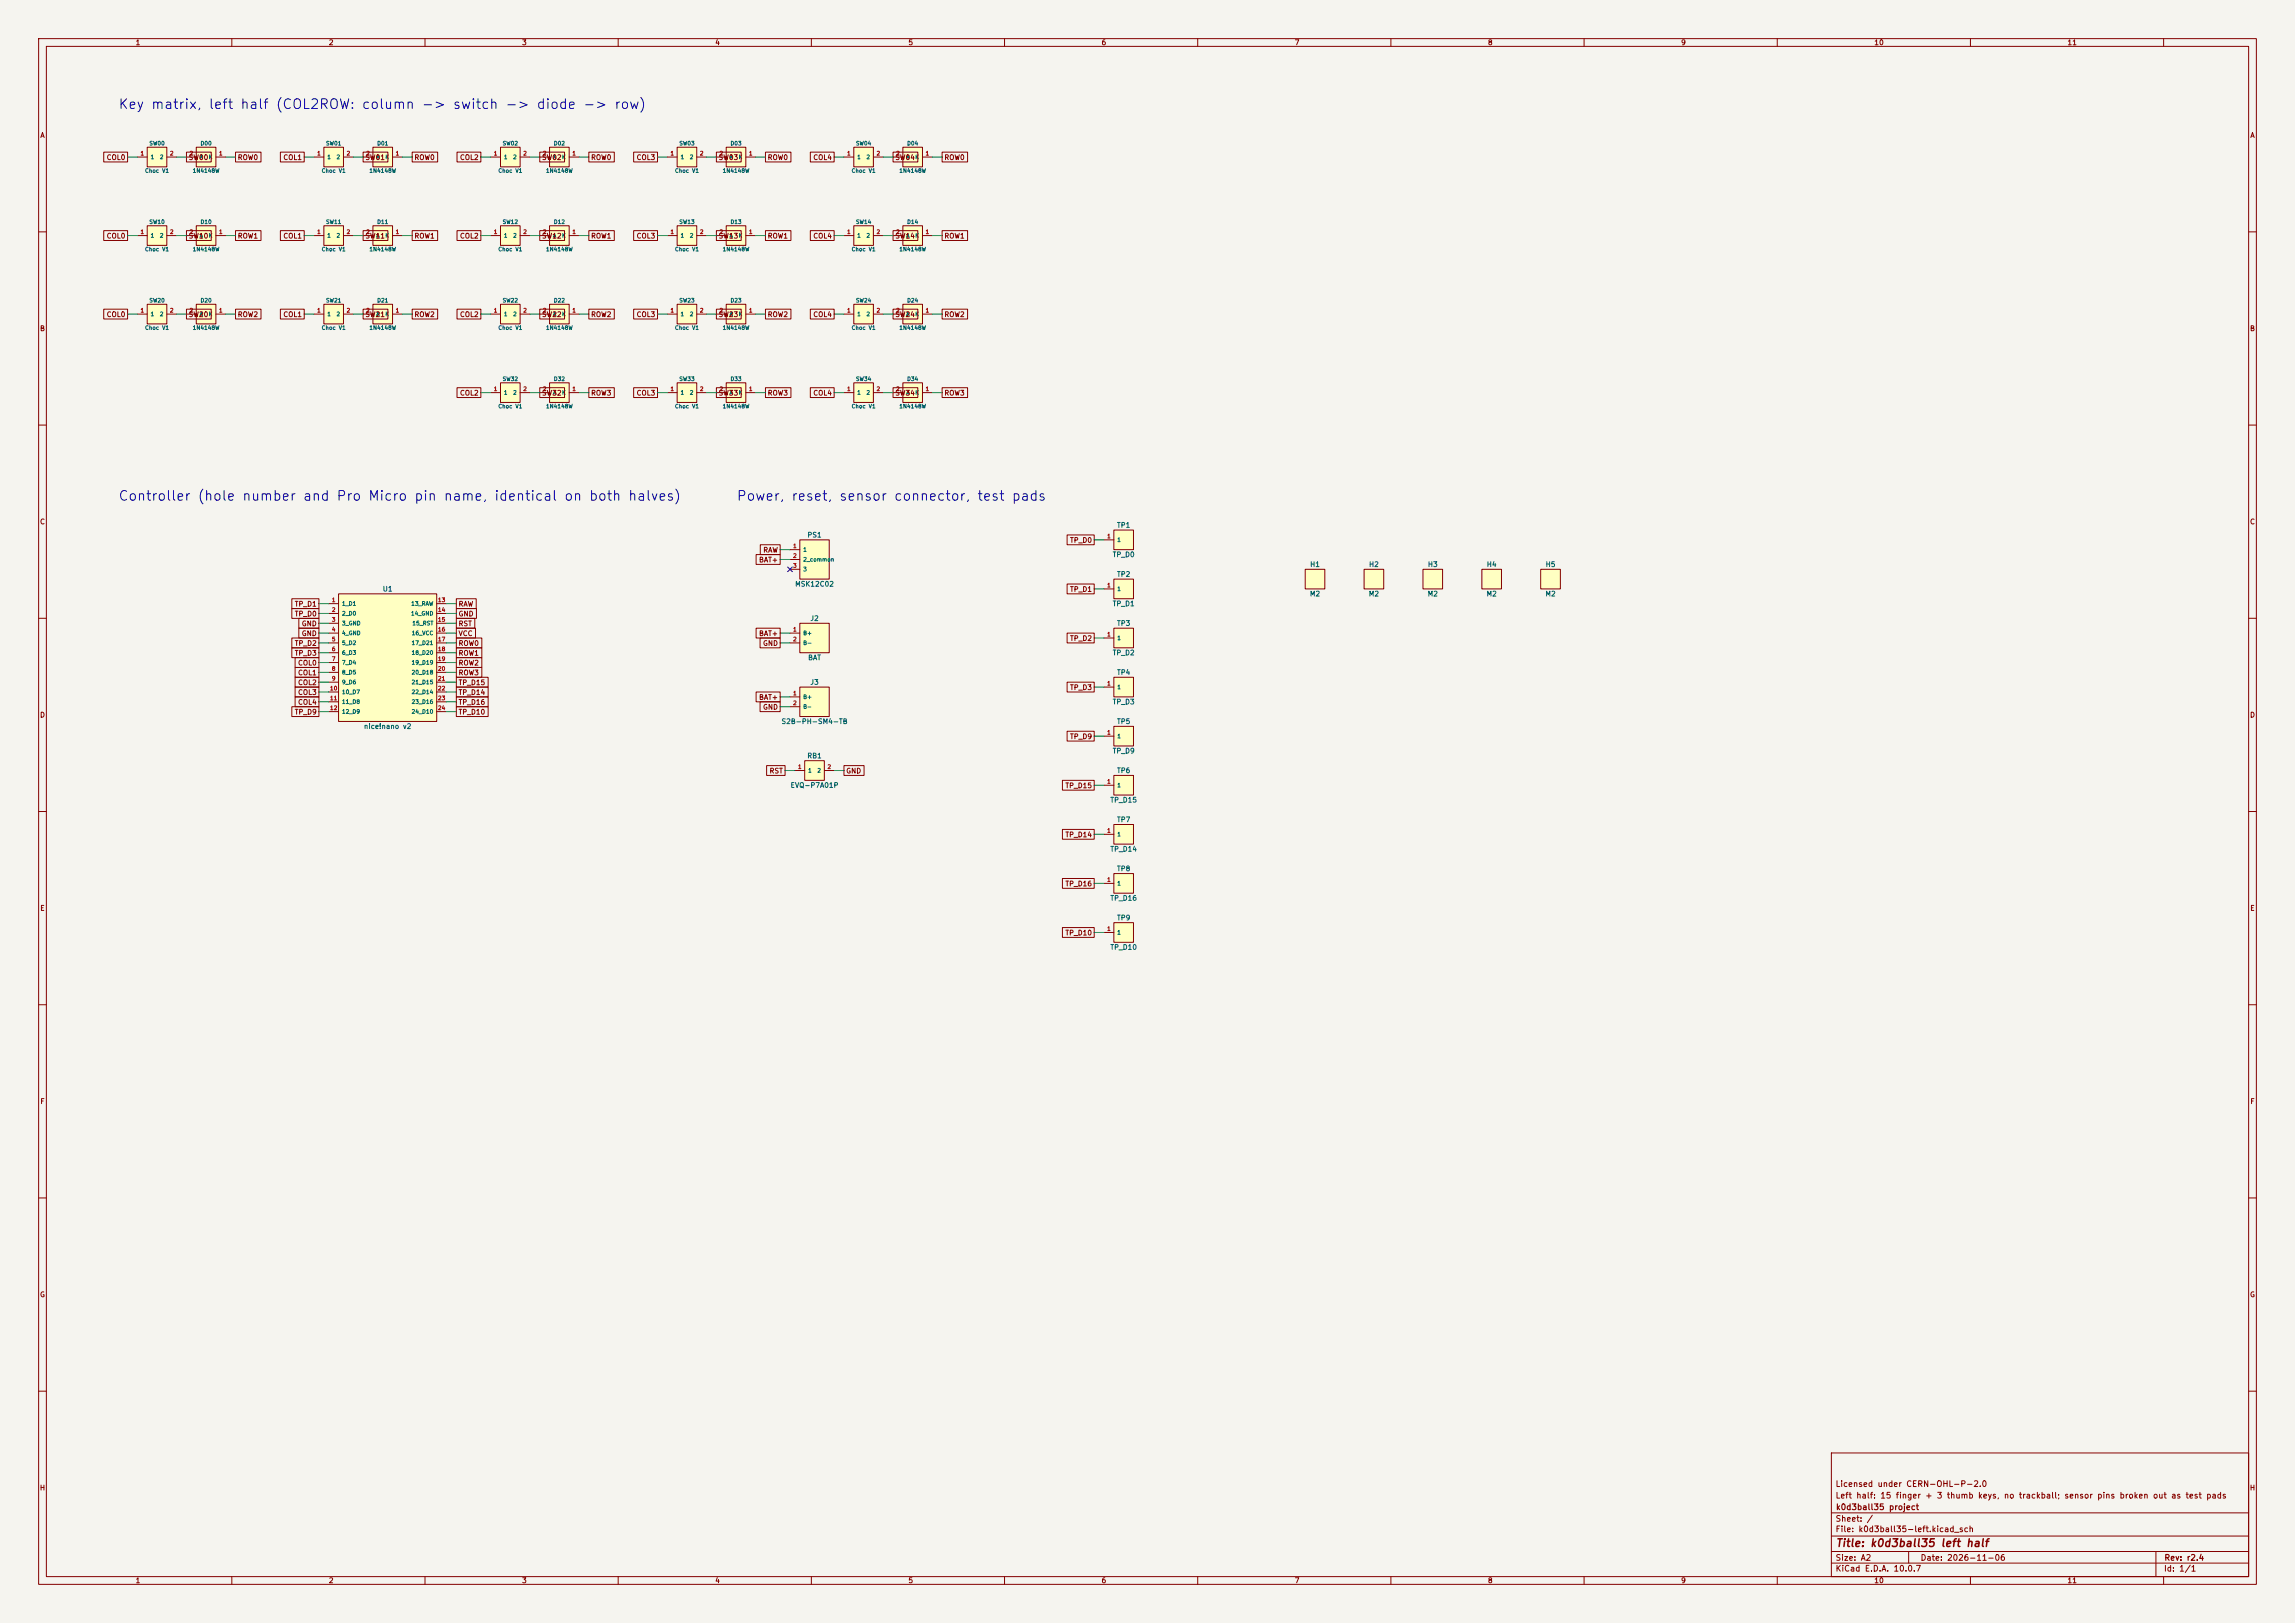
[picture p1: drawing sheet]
<svg xmlns="http://www.w3.org/2000/svg" width="594mm" height="420mm" viewBox="0 0 594 420" stroke-linecap="round" stroke-linejoin="round" font-family="sans-serif">
<defs><g id="words">
<g font-size="2.5" fill="#0000c2">
<text x="30.5" y="28.8">Key matrix, left half (COL2ROW: column -&gt; switch -&gt; diode -&gt; row)</text>
<text x="30.5" y="130.2">Controller (hole number and Pro Micro pin name, identical on both halves)</text>
<text x="190.5" y="130.2">Power, reset, sensor connector, test pads</text>
</g>
<text font-size="2" fill="#840000" x="475" y="400.8">Title: k0d3ball35 left half</text>
<g font-size="1.5" fill="#840000">
<text x="475" y="388.1">Left half: 15 finger + 3 thumb keys, no trackball; sensor pins broken out as test pads</text>
<text x="475" y="385.1">Licensed under CERN-OHL-P-2.0</text>
<text x="475" y="394.1">Sheet: /</text>
<text x="475.1" y="391.1">k0d3ball35 project</text>
<text x="475" y="396.8">File: k0d3ball35-left.kicad_sch</text>
<text x="475" y="407">KiCad E.D.A. 10.0.7</text>
<text x="475" y="404.2">Size: A2</text>
<text x="497" y="404.2">Date: 2026-11-06</text>
<text x="560" y="407">Id: 1/1</text>
<text x="560.1" y="404.2">Rev: r2.4</text>
</g>
<g font-size="1.3" fill="#840000">
<text x="35" y="12">1</text>
<text x="85" y="12">2</text>
<text x="135" y="12">3</text>
<text x="185" y="12">4</text>
<text x="235" y="12">5</text>
<text x="285" y="12">6</text>
<text x="335" y="12">7</text>
<text x="385" y="12">8</text>
<text x="435" y="12">9</text>
<text x="485" y="12">10</text>
<text x="535" y="12">11</text>
<text x="10.3" y="36">A</text>
<text x="582.3" y="36">A</text>
<text x="27.5" y="41.7">COL0</text>
<text x="48.7" y="41.7">SW00</text>
<text x="61.4" y="41.7">ROW0</text>
<text x="73.2" y="41.7">COL1</text>
<text x="94.4" y="41.7">SW01</text>
<text x="107.1" y="41.7">ROW0</text>
<text x="118.9" y="41.7">COL2</text>
<text x="140.1" y="41.7">SW02</text>
<text x="152.8" y="41.7">ROW0</text>
<text x="164.6" y="41.7">COL3</text>
<text x="185.9" y="41.7">SW03</text>
<text x="198.6" y="41.7">ROW0</text>
<text x="210.4" y="41.7">COL4</text>
<text x="231.6" y="41.7">SW04</text>
<text x="244.3" y="41.7">ROW0</text>
<text x="27.5" y="62">COL0</text>
<text x="48.7" y="62">SW10</text>
<text x="61.4" y="62">ROW1</text>
<text x="73.2" y="62">COL1</text>
<text x="94.4" y="62">SW11</text>
<text x="107.1" y="62">ROW1</text>
<text x="118.9" y="62">COL2</text>
<text x="140.1" y="62">SW12</text>
<text x="152.8" y="62">ROW1</text>
<text x="164.6" y="62">COL3</text>
<text x="185.9" y="62">SW13</text>
<text x="198.6" y="62">ROW1</text>
<text x="210.4" y="62">COL4</text>
<text x="231.6" y="62">SW14</text>
<text x="244.3" y="62">ROW1</text>
<text x="27.5" y="82.3">COL0</text>
<text x="48.7" y="82.3">SW20</text>
<text x="61.4" y="82.3">ROW2</text>
<text x="73.2" y="82.3">COL1</text>
<text x="94.4" y="82.3">SW21</text>
<text x="107.1" y="82.3">ROW2</text>
<text x="118.9" y="82.3">COL2</text>
<text x="140.1" y="82.3">SW22</text>
<text x="152.8" y="82.3">ROW2</text>
<text x="164.6" y="82.3">COL3</text>
<text x="185.9" y="82.3">SW23</text>
<text x="198.6" y="82.3">ROW2</text>
<text x="210.4" y="82.3">COL4</text>
<text x="231.6" y="82.3">SW24</text>
<text x="244.3" y="82.3">ROW2</text>
<text x="10.2" y="86">B</text>
<text x="582.2" y="86">B</text>
<text x="118.9" y="102.7">COL2</text>
<text x="140.1" y="102.7">SW32</text>
<text x="152.8" y="102.7">ROW3</text>
<text x="164.6" y="102.7">COL3</text>
<text x="185.9" y="102.7">SW33</text>
<text x="198.6" y="102.7">ROW3</text>
<text x="210.4" y="102.7">COL4</text>
<text x="231.6" y="102.7">SW34</text>
<text x="244.3" y="102.7">ROW3</text>
<text x="10.2" y="136">C</text>
<text x="582.2" y="136">C</text>
<text x="197.4" y="143.3">RAW</text>
<text x="276.8" y="140.8">TP_D0</text>
<text x="196.3" y="145.8">BAT+</text>
<text x="276.8" y="153.5">TP_D1</text>
<text x="76.2" y="157.3">TP_D1</text>
<text x="76.2" y="159.8">TP_D0</text>
<text x="118.6" y="157.3">RAW</text>
<text x="118.6" y="159.8">GND</text>
<text x="76.2" y="167.4">TP_D2</text>
<text x="78" y="162.3">GND</text>
<text x="78" y="164.9">GND</text>
<text x="118.6" y="162.3">RST</text>
<text x="118.6" y="164.9">VCC</text>
<text x="118.6" y="167.4">ROW0</text>
<text x="196.3" y="164.9">BAT+</text>
<text x="197.4" y="167.4">GND</text>
<text x="276.8" y="166.2">TP_D2</text>
<text x="76.2" y="170">TP_D3</text>
<text x="77" y="172.5">COL0</text>
<text x="118.6" y="170">ROW1</text>
<text x="118.6" y="172.5">ROW2</text>
<text x="77" y="175">COL1</text>
<text x="77" y="177.6">COL2</text>
<text x="118.6" y="175">ROW3</text>
<text x="118.6" y="177.6">TP_D15</text>
<text x="276.8" y="178.9">TP_D3</text>
<text x="10.2" y="186">D</text>
<text x="76.2" y="185.2">TP_D9</text>
<text x="77" y="180.1">COL3</text>
<text x="77" y="182.7">COL4</text>
<text x="118.6" y="180.1">TP_D14</text>
<text x="118.6" y="182.7">TP_D16</text>
<text x="118.6" y="185.2">TP_D10</text>
<text x="196.3" y="181.4">BAT+</text>
<text x="197.4" y="183.9">GND</text>
<text x="582.2" y="186">D</text>
<text x="276.8" y="191.6">TP_D9</text>
<text x="199" y="200.4">RST</text>
<text x="218.9" y="200.4">GND</text>
<text x="275.6" y="204.3">TP_D15</text>
<text x="275.6" y="217">TP_D14</text>
<text x="275.6" y="229.7">TP_D16</text>
<text x="10.3" y="236">E</text>
<text x="582.3" y="236">E</text>
<text x="275.6" y="242.4">TP_D10</text>
<text x="10.3" y="286">F</text>
<text x="582.3" y="286">F</text>
<text x="10.2" y="336">G</text>
<text x="582.2" y="336">G</text>
<text x="10.2" y="386">H</text>
<text x="582.2" y="386">H</text>
<text x="35" y="410">1</text>
<text x="85" y="410">2</text>
<text x="135" y="410">3</text>
<text x="185" y="410">4</text>
<text x="235" y="410">5</text>
<text x="285" y="410">6</text>
<text x="335" y="410">7</text>
<text x="385" y="410">8</text>
<text x="435" y="410">9</text>
<text x="485" y="410">10</text>
<text x="535" y="410">11</text>
</g>
<g font-size="1.3" fill="#006464">
<text x="289" y="136.9">TP1</text>
<text x="208.8" y="139.4">PS1</text>
<text x="287.9" y="144.5">TP_D0</text>
<text x="289" y="149.6">TP2</text>
<text x="339" y="147">H1</text>
<text x="354.2" y="147">H2</text>
<text x="369.4" y="147">H3</text>
<text x="384.7" y="147">H4</text>
<text x="399.9" y="147">H5</text>
<text x="98.9" y="153.4">U1</text>
<text x="205.7" y="152.1">MSK12C02</text>
<text x="338.9" y="154.6">M2</text>
<text x="354.1" y="154.6">M2</text>
<text x="369.4" y="154.6">M2</text>
<text x="384.6" y="154.6">M2</text>
<text x="399.9" y="154.6">M2</text>
<text x="209.6" y="161">J2</text>
<text x="287.9" y="157.2">TP_D1</text>
<text x="289" y="162.3">TP3</text>
<text x="209" y="171.1">BAT</text>
<text x="287.9" y="169.9">TP_D2</text>
<text x="209.6" y="177.5">J3</text>
<text x="289" y="175">TP4</text>
<text x="287.9" y="182.6">TP_D3</text>
<text x="94.1" y="188.9">nice!nano v2</text>
<text x="202.1" y="187.7">S2B-PH-SM4-TB</text>
<text x="289" y="187.7">TP5</text>
<text x="208.8" y="196.5">RB1</text>
<text x="287.9" y="195.3">TP_D9</text>
<text x="289" y="200.4">TP6</text>
<text x="204.5" y="204.2">EVQ-P7A01P</text>
<text x="287.3" y="208">TP_D15</text>
<text x="289" y="213.1">TP7</text>
<text x="287.3" y="220.7">TP_D14</text>
<text x="289" y="225.8">TP8</text>
<text x="287.3" y="233.4">TP_D16</text>
<text x="289" y="238.5">TP9</text>
<text x="287.3" y="246.1">TP_D10</text>
</g>
<g font-size="1" fill="#a90000">
<text x="36.2" y="40.5">1</text>
<text x="43.9" y="40.5">2</text>
<text x="48.9" y="40.5">2</text>
<text x="56.6" y="40.5">1</text>
<text x="82" y="40.5">1</text>
<text x="89.6" y="40.5">2</text>
<text x="94.7" y="40.5">2</text>
<text x="102.3" y="40.5">1</text>
<text x="127.7" y="40.5">1</text>
<text x="135.3" y="40.5">2</text>
<text x="140.4" y="40.5">2</text>
<text x="148" y="40.5">1</text>
<text x="173.4" y="40.5">1</text>
<text x="181" y="40.5">2</text>
<text x="186.1" y="40.5">2</text>
<text x="193.7" y="40.5">1</text>
<text x="219.1" y="40.5">1</text>
<text x="226.7" y="40.5">2</text>
<text x="231.8" y="40.5">2</text>
<text x="239.4" y="40.5">1</text>
<text x="36.2" y="60.8">1</text>
<text x="43.9" y="60.8">2</text>
<text x="48.9" y="60.8">2</text>
<text x="56.6" y="60.8">1</text>
<text x="82" y="60.8">1</text>
<text x="89.6" y="60.8">2</text>
<text x="94.7" y="60.8">2</text>
<text x="102.3" y="60.8">1</text>
<text x="127.7" y="60.8">1</text>
<text x="135.3" y="60.8">2</text>
<text x="140.4" y="60.8">2</text>
<text x="148" y="60.8">1</text>
<text x="173.4" y="60.8">1</text>
<text x="181" y="60.8">2</text>
<text x="186.1" y="60.8">2</text>
<text x="193.7" y="60.8">1</text>
<text x="219.1" y="60.8">1</text>
<text x="226.7" y="60.8">2</text>
<text x="231.8" y="60.8">2</text>
<text x="239.4" y="60.8">1</text>
<text x="36.2" y="81.1">1</text>
<text x="43.9" y="81.1">2</text>
<text x="48.9" y="81.1">2</text>
<text x="56.6" y="81.1">1</text>
<text x="82" y="81.1">1</text>
<text x="89.6" y="81.1">2</text>
<text x="94.7" y="81.1">2</text>
<text x="102.3" y="81.1">1</text>
<text x="127.7" y="81.1">1</text>
<text x="135.3" y="81.1">2</text>
<text x="140.4" y="81.1">2</text>
<text x="148" y="81.1">1</text>
<text x="173.4" y="81.1">1</text>
<text x="181" y="81.1">2</text>
<text x="186.1" y="81.1">2</text>
<text x="193.7" y="81.1">1</text>
<text x="219.1" y="81.1">1</text>
<text x="226.7" y="81.1">2</text>
<text x="231.8" y="81.1">2</text>
<text x="239.4" y="81.1">1</text>
<text x="127.7" y="101.4">1</text>
<text x="135.3" y="101.4">2</text>
<text x="140.4" y="101.4">2</text>
<text x="148" y="101.4">1</text>
<text x="173.4" y="101.4">1</text>
<text x="181" y="101.4">2</text>
<text x="186.1" y="101.4">2</text>
<text x="193.7" y="101.4">1</text>
<text x="219.1" y="101.4">1</text>
<text x="226.7" y="101.4">2</text>
<text x="231.8" y="101.4">2</text>
<text x="239.4" y="101.4">1</text>
<text x="205.2" y="142.1">1</text>
<text x="286.4" y="139.5">1</text>
<text x="205.2" y="144.6">2</text>
<text x="205.2" y="147.1">3</text>
<text x="286.4" y="152.2">1</text>
<text x="85.8" y="156">1</text>
<text x="85.8" y="158.6">2</text>
<text x="85.8" y="161.1">3</text>
<text x="113.2" y="156">13</text>
<text x="113.2" y="158.6">14</text>
<text x="113.2" y="161.1">15</text>
<text x="85.8" y="163.6">4</text>
<text x="85.8" y="166.2">5</text>
<text x="113.2" y="163.6">16</text>
<text x="113.2" y="166.2">17</text>
<text x="205.2" y="163.6">1</text>
<text x="205.2" y="166.2">2</text>
<text x="286.4" y="164.9">1</text>
<text x="85.8" y="168.7">6</text>
<text x="85.8" y="171.3">7</text>
<text x="85.8" y="173.8">8</text>
<text x="113.2" y="168.7">18</text>
<text x="113.2" y="171.3">19</text>
<text x="113.2" y="173.8">20</text>
<text x="85.3" y="178.9">10</text>
<text x="85.8" y="176.3">9</text>
<text x="113.2" y="176.3">21</text>
<text x="113.2" y="178.9">22</text>
<text x="286.4" y="177.6">1</text>
<text x="85.3" y="181.4">11</text>
<text x="85.3" y="184">12</text>
<text x="113.2" y="181.4">23</text>
<text x="113.2" y="184">24</text>
<text x="205.2" y="180.2">1</text>
<text x="205.2" y="182.7">2</text>
<text x="286.4" y="190.3">1</text>
<text x="206.4" y="199.2">1</text>
<text x="214" y="199.2">2</text>
<text x="286.4" y="203">1</text>
<text x="286.4" y="215.7">1</text>
<text x="286.4" y="228.4">1</text>
<text x="286.4" y="241.1">1</text>
</g>
<g font-size="1" fill="#006464">
<text x="38.5" y="37.9">SW00</text>
<text x="38.9" y="41.4">1</text>
<text x="41.2" y="41.4">2</text>
<text x="51.6" y="41.4">A</text>
<text x="51.8" y="37.9">D00</text>
<text x="53.9" y="41.4">K</text>
<text x="84.3" y="37.9">SW01</text>
<text x="84.6" y="41.4">1</text>
<text x="87" y="41.4">2</text>
<text x="97.3" y="41.4">A</text>
<text x="97.5" y="37.9">D01</text>
<text x="99.6" y="41.4">K</text>
<text x="130" y="37.9">SW02</text>
<text x="130.3" y="41.4">1</text>
<text x="132.7" y="41.4">2</text>
<text x="143" y="41.4">A</text>
<text x="143.2" y="37.9">D02</text>
<text x="145.3" y="41.4">K</text>
<text x="175.7" y="37.9">SW03</text>
<text x="176" y="41.4">1</text>
<text x="178.4" y="41.4">2</text>
<text x="188.7" y="41.4">A</text>
<text x="188.9" y="37.9">D03</text>
<text x="191.1" y="41.4">K</text>
<text x="221.4" y="37.9">SW04</text>
<text x="221.7" y="41.4">1</text>
<text x="224.1" y="41.4">2</text>
<text x="234.4" y="41.4">A</text>
<text x="234.7" y="37.9">D04</text>
<text x="236.8" y="41.4">K</text>
<text x="37.4" y="44.9">Choc V1</text>
<text x="49.8" y="44.9">1N4148W</text>
<text x="83.1" y="44.9">Choc V1</text>
<text x="95.5" y="44.9">1N4148W</text>
<text x="128.9" y="44.9">Choc V1</text>
<text x="141.2" y="44.9">1N4148W</text>
<text x="174.6" y="44.9">Choc V1</text>
<text x="186.9" y="44.9">1N4148W</text>
<text x="220.3" y="44.9">Choc V1</text>
<text x="232.6" y="44.9">1N4148W</text>
<text x="38.5" y="58.2">SW10</text>
<text x="51.8" y="58.2">D10</text>
<text x="84.3" y="58.2">SW11</text>
<text x="97.5" y="58.2">D11</text>
<text x="130" y="58.2">SW12</text>
<text x="143.2" y="58.2">D12</text>
<text x="175.7" y="58.2">SW13</text>
<text x="188.9" y="58.2">D13</text>
<text x="221.4" y="58.2">SW14</text>
<text x="234.7" y="58.2">D14</text>
<text x="37.4" y="65.3">Choc V1</text>
<text x="38.9" y="61.7">1</text>
<text x="41.2" y="61.7">2</text>
<text x="49.8" y="65.3">1N4148W</text>
<text x="51.6" y="61.7">A</text>
<text x="53.9" y="61.7">K</text>
<text x="83.1" y="65.3">Choc V1</text>
<text x="84.6" y="61.7">1</text>
<text x="87" y="61.7">2</text>
<text x="95.5" y="65.3">1N4148W</text>
<text x="97.3" y="61.7">A</text>
<text x="99.6" y="61.7">K</text>
<text x="128.9" y="65.3">Choc V1</text>
<text x="130.3" y="61.7">1</text>
<text x="132.7" y="61.7">2</text>
<text x="141.2" y="65.3">1N4148W</text>
<text x="143" y="61.7">A</text>
<text x="145.3" y="61.7">K</text>
<text x="174.6" y="65.3">Choc V1</text>
<text x="176" y="61.7">1</text>
<text x="178.4" y="61.7">2</text>
<text x="186.9" y="65.3">1N4148W</text>
<text x="188.7" y="61.7">A</text>
<text x="191.1" y="61.7">K</text>
<text x="220.3" y="65.3">Choc V1</text>
<text x="221.7" y="61.7">1</text>
<text x="224.1" y="61.7">2</text>
<text x="232.6" y="65.3">1N4148W</text>
<text x="234.4" y="61.7">A</text>
<text x="236.8" y="61.7">K</text>
<text x="38.5" y="78.5">SW20</text>
<text x="38.9" y="82">1</text>
<text x="41.2" y="82">2</text>
<text x="51.6" y="82">A</text>
<text x="51.8" y="78.5">D20</text>
<text x="53.9" y="82">K</text>
<text x="84.3" y="78.5">SW21</text>
<text x="84.6" y="82">1</text>
<text x="87" y="82">2</text>
<text x="97.3" y="82">A</text>
<text x="97.5" y="78.5">D21</text>
<text x="99.6" y="82">K</text>
<text x="130" y="78.5">SW22</text>
<text x="130.3" y="82">1</text>
<text x="132.7" y="82">2</text>
<text x="143" y="82">A</text>
<text x="143.2" y="78.5">D22</text>
<text x="145.3" y="82">K</text>
<text x="175.7" y="78.5">SW23</text>
<text x="176" y="82">1</text>
<text x="178.4" y="82">2</text>
<text x="188.7" y="82">A</text>
<text x="188.9" y="78.5">D23</text>
<text x="191.1" y="82">K</text>
<text x="221.4" y="78.5">SW24</text>
<text x="221.7" y="82">1</text>
<text x="224.1" y="82">2</text>
<text x="234.4" y="82">A</text>
<text x="234.7" y="78.5">D24</text>
<text x="236.8" y="82">K</text>
<text x="37.4" y="85.6">Choc V1</text>
<text x="49.8" y="85.6">1N4148W</text>
<text x="83.1" y="85.6">Choc V1</text>
<text x="95.5" y="85.6">1N4148W</text>
<text x="128.9" y="85.6">Choc V1</text>
<text x="141.2" y="85.6">1N4148W</text>
<text x="174.6" y="85.6">Choc V1</text>
<text x="186.9" y="85.6">1N4148W</text>
<text x="220.3" y="85.6">Choc V1</text>
<text x="232.6" y="85.6">1N4148W</text>
<text x="130" y="98.8">SW32</text>
<text x="143.2" y="98.8">D32</text>
<text x="175.7" y="98.8">SW33</text>
<text x="188.9" y="98.8">D33</text>
<text x="221.4" y="98.8">SW34</text>
<text x="234.7" y="98.8">D34</text>
<text x="128.9" y="105.9">Choc V1</text>
<text x="130.3" y="102.4">1</text>
<text x="132.7" y="102.4">2</text>
<text x="141.2" y="105.9">1N4148W</text>
<text x="143" y="102.4">A</text>
<text x="145.3" y="102.4">K</text>
<text x="174.6" y="105.9">Choc V1</text>
<text x="176" y="102.4">1</text>
<text x="178.4" y="102.4">2</text>
<text x="186.9" y="105.9">1N4148W</text>
<text x="188.7" y="102.4">A</text>
<text x="191.1" y="102.4">K</text>
<text x="220.3" y="105.9">Choc V1</text>
<text x="221.7" y="102.4">1</text>
<text x="224.1" y="102.4">2</text>
<text x="232.6" y="105.9">1N4148W</text>
<text x="234.4" y="102.4">A</text>
<text x="236.8" y="102.4">K</text>
<text x="207.8" y="143">1</text>
<text x="289.1" y="140.5">1</text>
<text x="207.8" y="145.5">2_common</text>
<text x="207.8" y="148.1">3</text>
<text x="289.1" y="153.2">1</text>
<text x="88.4" y="157">1_D1</text>
<text x="88.4" y="159.5">2_D0</text>
<text x="106.3" y="159.5">14_GND</text>
<text x="106.3" y="157">13_RAW</text>
<text x="88.4" y="162.1">3_GND</text>
<text x="88.4" y="164.6">4_GND</text>
<text x="88.4" y="167.1">5_D2</text>
<text x="106.4" y="167.1">17_D21</text>
<text x="106.5" y="164.6">16_VCC</text>
<text x="106.6" y="162.1">15_RST</text>
<text x="207.8" y="164.6">B+</text>
<text x="207.8" y="167.1">B-</text>
<text x="289.1" y="165.9">1</text>
<text x="88.4" y="169.7">6_D3</text>
<text x="88.4" y="172.2">7_D4</text>
<text x="106.4" y="169.7">18_D20</text>
<text x="106.4" y="172.2">19_D19</text>
<text x="88.4" y="174.8">8_D5</text>
<text x="88.4" y="177.3">9_D6</text>
<text x="88.4" y="179.8">10_D7</text>
<text x="106.4" y="174.8">20_D18</text>
<text x="106.4" y="177.3">21_D15</text>
<text x="106.4" y="179.8">22_D14</text>
<text x="289.1" y="178.6">1</text>
<text x="88.4" y="182.4">11_D8</text>
<text x="88.4" y="184.9">12_D9</text>
<text x="106.4" y="182.4">23_D16</text>
<text x="106.4" y="184.9">24_D10</text>
<text x="207.8" y="181.1">B+</text>
<text x="207.8" y="183.6">B-</text>
<text x="289.1" y="191.3">1</text>
<text x="209" y="200.2">1</text>
<text x="211.4" y="200.2">2</text>
<text x="289.1" y="204">1</text>
<text x="289.1" y="216.7">1</text>
<text x="289.1" y="229.4">1</text>
<text x="289.1" y="242.1">1</text>
</g>
</g></defs>
<path d="M0 0h594v420h-594z" fill="#f5f4ef" stroke="#f5f4ef" stroke-width=".26"/>
<g fill="none" stroke="#840000" stroke-width=".26">
<path d="M10 10h574v400h-574zM12 12h570v396h-570zM60 10v2M110 10v2M160 10v2M210 10v2M260 10v2M310 10v2M360 10v2M410 10v2M460 10v2M510 10v2"/>
<path d="M560 10v2M10 60h2M582 60h2M10 110h2M582 110h2M10 160h2M582 160h2M10 210h2M582 210h2M10 260h2M582 260h2M10 310h2"/>
<path d="M582 310h2M10 360h2M474 376h108v32h-108zM582 360h2M474 397.5h108M474 391.5h108M60 408v2M110 408v2M160 408v2M210 408v2M260 408v2M310 408v2"/>
<path d="M360 408v2M410 408v2M460 408v2M474 404.5h108M474 401.5h108M494 401.5v3M510 408v2M558 401.5v6.5M560 408v2"/>
</g>
<path d="M142.2 99.1h5.1v5h-5.1z" fill="#ffffc2"/>
<path d="M142.2 99.1h5.1v5h-5.1zM139.7 101.6h2.5M147.3 101.6h2.6" fill="none" stroke="#840000" stroke-width=".26"/>
<path d="M83.8 58.4h5.1v5.1h-5.1z" fill="#ffffc2"/>
<path d="M83.8 58.4h5.1v5.1h-5.1zM81.3 61h2.5M88.9 61h2.5" fill="none" stroke="#840000" stroke-width=".26"/>
<path d="M398.8 147.3h5.1v5.1h-5.1z" fill="#ffffc2"/>
<path d="M398.8 147.3h5.1v5.1h-5.1z" fill="none" stroke="#840000" stroke-width=".26"/>
<path d="M383.5 147.3h5.1v5.1h-5.1z" fill="#ffffc2"/>
<path d="M383.5 147.3h5.1v5.1h-5.1z" fill="none" stroke="#840000" stroke-width=".26"/>
<path d="M368.3 147.3h5.1v5.1h-5.1z" fill="#ffffc2"/>
<path d="M368.3 147.3h5.1v5.1h-5.1z" fill="none" stroke="#840000" stroke-width=".26"/>
<path d="M83.8 38.1h5.1v5.1h-5.1z" fill="#ffffc2"/>
<path d="M83.8 38.1h5.1v5.1h-5.1zM81.3 40.6h2.5M88.9 40.6h2.5" fill="none" stroke="#840000" stroke-width=".26"/>
<path d="M353.1 147.3h5v5.1h-5z" fill="#ffffc2"/>
<path d="M353.1 147.3h5v5.1h-5z" fill="none" stroke="#840000" stroke-width=".26"/>
<path d="M337.8 147.3h5.1v5.1h-5.1z" fill="#ffffc2"/>
<path d="M337.8 147.3h5.1v5.1h-5.1z" fill="none" stroke="#840000" stroke-width=".26"/>
<path d="M288.3 238.8h5.1v5h-5.1z" fill="#ffffc2"/>
<path d="M288.3 238.8h5.1v5h-5.1zM285.7 241.3h2.6" fill="none" stroke="#840000" stroke-width=".26"/>
<path d="M288.3 226.1h5.1v5h-5.1z" fill="#ffffc2"/>
<path d="M285.7 228.6h2.6M288.3 226.1h5.1v5h-5.1z" fill="none" stroke="#840000" stroke-width=".26"/>
<path d="M288.3 213.4h5.1v5h-5.1z" fill="#ffffc2"/>
<path d="M285.7 215.9h2.6M288.3 213.4h5.1v5h-5.1z" fill="none" stroke="#840000" stroke-width=".26"/>
<path d="M288.3 200.7h5.1v5h-5.1z" fill="#ffffc2"/>
<path d="M285.7 203.2h2.6M288.3 200.7h5.1v5h-5.1z" fill="none" stroke="#840000" stroke-width=".26"/>
<path d="M38.1 38.1h5.1v5.1h-5.1z" fill="#ffffc2"/>
<path d="M38.1 38.1h5.1v5.1h-5.1zM35.6 40.6h2.5M43.2 40.6h2.5" fill="none" stroke="#840000" stroke-width=".26"/>
<path d="M38.1 58.4h5.1v5.1h-5.1z" fill="#ffffc2"/>
<path d="M38.1 58.4h5.1v5.1h-5.1zM35.6 61h2.5M43.2 61h2.5" fill="none" stroke="#840000" stroke-width=".26"/>
<path d="M288.3 188h5.1v5h-5.1z" fill="#ffffc2"/>
<path d="M285.7 190.5h2.6M288.3 188h5.1v5h-5.1z" fill="none" stroke="#840000" stroke-width=".26"/>
<path d="M288.3 162.6h5.1v5h-5.1z" fill="#ffffc2"/>
<path d="M285.7 165.1h2.6M288.3 162.6h5.1v5h-5.1z" fill="none" stroke="#840000" stroke-width=".26"/>
<path d="M288.3 175.3h5.1v5h-5.1z" fill="#ffffc2"/>
<path d="M285.7 177.8h2.6M288.3 175.3h5.1v5h-5.1z" fill="none" stroke="#840000" stroke-width=".26"/>
<path d="M288.3 149.9h5.1v5h-5.1z" fill="#ffffc2"/>
<path d="M285.7 152.4h2.6M288.3 149.9h5.1v5h-5.1z" fill="none" stroke="#840000" stroke-width=".26"/>
<path d="M50.8 38.1h5.1v5.1h-5.1z" fill="#ffffc2"/>
<path d="M50.8 38.1h5.1v5.1h-5.1zM48.3 40.6h2.5M55.9 40.6h2.5" fill="none" stroke="#840000" stroke-width=".26"/>
<path d="M288.3 137.2h5.1v5h-5.1z" fill="#ffffc2"/>
<path d="M285.7 139.7h2.6M288.3 137.2h5.1v5h-5.1z" fill="none" stroke="#840000" stroke-width=".26"/>
<path d="M207 161.3h7.6v7.6h-7.6z" fill="#ffffc2"/>
<path d="M204.5 163.8h2.5M204.5 166.4h2.5M207 161.3h7.6v7.6h-7.6z" fill="none" stroke="#840000" stroke-width=".26"/>
<path d="M50.8 58.4h5.1v5.1h-5.1z" fill="#ffffc2"/>
<path d="M50.8 58.4h5.1v5.1h-5.1zM48.3 61h2.5M55.9 61h2.5" fill="none" stroke="#840000" stroke-width=".26"/>
<path d="M207 139.7h7.6v10.2h-7.6z" fill="#ffffc2"/>
<path d="M207 139.7h7.6v10.2h-7.6zM204.5 142.2h2.5M204.5 144.8h2.5M204.5 147.3h2.5" fill="none" stroke="#840000" stroke-width=".26"/>
<path d="M208.3 196.9h5.1v5h-5.1z" fill="#ffffc2"/>
<path d="M205.7 199.4h2.6M208.3 196.9h5.1v5h-5.1zM213.4 199.4h2.5" fill="none" stroke="#840000" stroke-width=".26"/>
<path d="M207 177.8h7.6v7.6h-7.6z" fill="#ffffc2"/>
<path d="M207 177.8h7.6v7.6h-7.6zM204.5 180.3h2.5M204.5 182.9h2.5" fill="none" stroke="#840000" stroke-width=".26"/>
<path d="M233.7 99.1h5.1v5h-5.1z" fill="#ffffc2"/>
<path d="M233.7 99.1h5.1v5h-5.1zM231.1 101.6h2.6M238.8 101.6h2.5" fill="none" stroke="#840000" stroke-width=".26"/>
<path d="M83.8 78.7h5.1v5.1h-5.1z" fill="#ffffc2"/>
<path d="M83.8 78.7h5.1v5.1h-5.1zM81.3 81.3h2.5M88.9 81.3h2.5" fill="none" stroke="#840000" stroke-width=".26"/>
<path d="M221 99.1h5.1v5h-5.1z" fill="#ffffc2"/>
<path d="M221 99.1h5.1v5h-5.1zM218.4 101.6h2.6M226.1 101.6h2.5" fill="none" stroke="#840000" stroke-width=".26"/>
<path d="M38.1 78.7h5.1v5.1h-5.1z" fill="#ffffc2"/>
<path d="M38.1 78.7h5.1v5.1h-5.1zM35.6 81.3h2.5M43.2 81.3h2.5" fill="none" stroke="#840000" stroke-width=".26"/>
<path d="M233.7 78.7h5.1v5.1h-5.1z" fill="#ffffc2"/>
<path d="M233.7 78.7h5.1v5.1h-5.1zM231.1 81.3h2.6M238.8 81.3h2.5" fill="none" stroke="#840000" stroke-width=".26"/>
<path d="M233.7 58.4h5.1v5.1h-5.1z" fill="#ffffc2"/>
<path d="M233.7 58.4h5.1v5.1h-5.1zM231.1 61h2.6M238.8 61h2.5" fill="none" stroke="#840000" stroke-width=".26"/>
<path d="M221 58.4h5.1v5.1h-5.1z" fill="#ffffc2"/>
<path d="M221 58.4h5.1v5.1h-5.1zM218.4 61h2.6M226.1 61h2.5" fill="none" stroke="#840000" stroke-width=".26"/>
<path d="M221 38.1h5.1v5.1h-5.1z" fill="#ffffc2"/>
<path d="M221 38.1h5.1v5.1h-5.1zM218.4 40.6h2.6M226.1 40.6h2.5" fill="none" stroke="#840000" stroke-width=".26"/>
<path d="M188 58.4h5v5.1h-5z" fill="#ffffc2"/>
<path d="M188 58.4h5v5.1h-5zM185.4 61h2.6M193 61h2.6" fill="none" stroke="#840000" stroke-width=".26"/>
<path d="M50.8 78.7h5.1v5.1h-5.1z" fill="#ffffc2"/>
<path d="M50.8 78.7h5.1v5.1h-5.1zM48.3 81.3h2.5M55.9 81.3h2.5" fill="none" stroke="#840000" stroke-width=".26"/>
<path d="M188 38.1h5v5.1h-5z" fill="#ffffc2"/>
<path d="M188 38.1h5v5.1h-5zM185.4 40.6h2.6M193 40.6h2.6" fill="none" stroke="#840000" stroke-width=".26"/>
<path d="M233.7 38.1h5.1v5.1h-5.1z" fill="#ffffc2"/>
<path d="M233.7 38.1h5.1v5.1h-5.1zM231.1 40.6h2.6M238.8 40.6h2.5" fill="none" stroke="#840000" stroke-width=".26"/>
<path d="M221 78.7h5.1v5.1h-5.1z" fill="#ffffc2"/>
<path d="M221 78.7h5.1v5.1h-5.1zM218.4 81.3h2.6M226.1 81.3h2.5" fill="none" stroke="#840000" stroke-width=".26"/>
<path d="M188 99.1h5v5h-5z" fill="#ffffc2"/>
<path d="M188 99.1h5v5h-5zM185.4 101.6h2.6M193 101.6h2.6" fill="none" stroke="#840000" stroke-width=".26"/>
<path d="M129.5 38.1h5.1v5.1h-5.1z" fill="#ffffc2"/>
<path d="M129.5 38.1h5.1v5.1h-5.1zM127 40.6h2.5M134.6 40.6h2.6" fill="none" stroke="#840000" stroke-width=".26"/>
<path d="M142.2 38.1h5.1v5.1h-5.1z" fill="#ffffc2"/>
<path d="M142.2 38.1h5.1v5.1h-5.1zM139.7 40.6h2.5M147.3 40.6h2.6" fill="none" stroke="#840000" stroke-width=".26"/>
<path d="M188 78.7h5v5.1h-5z" fill="#ffffc2"/>
<path d="M188 78.7h5v5.1h-5zM185.4 81.3h2.6M193 81.3h2.6" fill="none" stroke="#840000" stroke-width=".26"/>
<path d="M87.6 153.7h25.4v33h-25.4z" fill="#ffffc2"/>
<g fill="none" stroke="#840000" stroke-width=".26">
<path d="M85.1 156.2h2.5M85.1 158.8h2.5M87.6 153.7h25.4v33h-25.4zM113 156.2h2.6M113 158.8h2.6M85.1 161.3h2.5M85.1 163.8h2.5M85.1 166.4h2.5M85.1 168.9h2.5M85.1 171.5h2.5M85.1 174h2.5M85.1 176.5h2.5"/>
<path d="M85.1 179.1h2.5M113 161.3h2.6M113 163.8h2.6M113 166.4h2.6M113 168.9h2.6M113 171.5h2.6M113 174h2.6M113 176.5h2.6M113 179.1h2.6M85.1 181.6h2.5M85.1 184.2h2.5M113 181.6h2.6"/>
<path d="M113 184.2h2.6"/>
</g>
<path d="M96.5 38.1h5.1v5.1h-5.1z" fill="#ffffc2"/>
<path d="M96.5 38.1h5.1v5.1h-5.1zM94 40.6h2.5M101.6 40.6h2.5" fill="none" stroke="#840000" stroke-width=".26"/>
<path d="M175.3 99.1h5v5h-5z" fill="#ffffc2"/>
<path d="M175.3 99.1h5v5h-5zM172.7 101.6h2.6M180.3 101.6h2.6" fill="none" stroke="#840000" stroke-width=".26"/>
<path d="M175.3 58.4h5v5.1h-5z" fill="#ffffc2"/>
<path d="M175.3 58.4h5v5.1h-5zM172.7 61h2.6M180.3 61h2.6" fill="none" stroke="#840000" stroke-width=".26"/>
<path d="M96.5 78.7h5.1v5.1h-5.1z" fill="#ffffc2"/>
<path d="M96.5 78.7h5.1v5.1h-5.1zM94 81.3h2.5M101.6 81.3h2.5" fill="none" stroke="#840000" stroke-width=".26"/>
<path d="M175.3 38.1h5v5.1h-5z" fill="#ffffc2"/>
<path d="M175.3 38.1h5v5.1h-5zM172.7 40.6h2.6M180.3 40.6h2.6" fill="none" stroke="#840000" stroke-width=".26"/>
<path d="M96.5 58.4h5.1v5.1h-5.1z" fill="#ffffc2"/>
<path d="M96.5 58.4h5.1v5.1h-5.1zM94 61h2.5M101.6 61h2.5" fill="none" stroke="#840000" stroke-width=".26"/>
<path d="M129.5 78.7h5.1v5.1h-5.1z" fill="#ffffc2"/>
<path d="M129.5 78.7h5.1v5.1h-5.1zM127 81.3h2.5M134.6 81.3h2.6" fill="none" stroke="#840000" stroke-width=".26"/>
<path d="M129.5 99.1h5.1v5h-5.1z" fill="#ffffc2"/>
<path d="M129.5 99.1h5.1v5h-5.1zM127 101.6h2.5M134.6 101.6h2.6" fill="none" stroke="#840000" stroke-width=".26"/>
<path d="M175.3 78.7h5v5.1h-5z" fill="#ffffc2"/>
<path d="M175.3 78.7h5v5.1h-5zM172.7 81.3h2.6M180.3 81.3h2.6" fill="none" stroke="#840000" stroke-width=".26"/>
<path d="M129.5 58.4h5.1v5.1h-5.1z" fill="#ffffc2"/>
<path d="M129.5 58.4h5.1v5.1h-5.1zM127 61h2.5M134.6 61h2.6" fill="none" stroke="#840000" stroke-width=".26"/>
<path d="M142.2 58.4h5.1v5.1h-5.1z" fill="#ffffc2"/>
<path d="M142.2 58.4h5.1v5.1h-5.1zM139.7 61h2.5M147.3 61h2.6" fill="none" stroke="#840000" stroke-width=".26"/>
<path d="M142.2 78.7h5.1v5.1h-5.1z" fill="#ffffc2"/>
<g fill="none" stroke="#840000" stroke-width=".26">
<path d="M26.8 39.4h6.2v2.5h-6.2zM48.3 39.4h6.4v2.5h-6.4zM61 39.4h6.6v2.5h-6.6zM72.6 39.4h6.1v2.5h-6.1zM94 39.4h6.4v2.5h-6.4zM106.7 39.4h6.6v2.5h-6.6zM118.3 39.4h6.2v2.5h-6.2zM139.7 39.4h6.4v2.5h-6.4zM152.4 39.4h6.6v2.5h-6.6zM164 39.4h6.2v2.5h-6.2zM185.4 39.4h6.4v2.5h-6.4zM198.1 39.4h6.6v2.5h-6.6z"/>
<path d="M209.7 39.4h6.2v2.5h-6.2zM231.1 39.4h6.5v2.5h-6.5zM243.8 39.4h6.6v2.5h-6.6zM26.8 59.7h6.2v2.5h-6.2zM48.3 59.7h6.4v2.5h-6.4zM61 59.7h6.6v2.5h-6.6zM72.6 59.7h6.1v2.5h-6.1zM94 59.7h6.4v2.5h-6.4zM106.7 59.7h6.6v2.5h-6.6zM118.3 59.7h6.2v2.5h-6.2zM139.7 59.7h6.4v2.5h-6.4zM152.4 59.7h6.6v2.5h-6.6z"/>
<path d="M164 59.7h6.2v2.5h-6.2zM185.4 59.7h6.4v2.5h-6.4zM198.1 59.7h6.6v2.5h-6.6zM209.7 59.7h6.2v2.5h-6.2zM231.1 59.7h6.5v2.5h-6.5zM243.8 59.7h6.6v2.5h-6.6zM142.2 78.7h5.1v5.1h-5.1zM26.8 80h6.2v2.6h-6.2zM48.3 80h6.4v2.6h-6.4zM61 80h6.6v2.6h-6.6zM72.6 80h6.1v2.6h-6.1zM94 80h6.4v2.6h-6.4z"/>
<path d="M106.7 80h6.6v2.6h-6.6zM118.3 80h6.2v2.6h-6.2zM139.7 80h6.4v2.6h-6.4zM139.7 81.3h2.5M147.3 81.3h2.6M152.4 80h6.6v2.6h-6.6zM164 80h6.2v2.6h-6.2zM185.4 80h6.4v2.6h-6.4zM198.1 80h6.6v2.6h-6.6zM209.7 80h6.2v2.6h-6.2zM231.1 80h6.5v2.6h-6.5zM243.8 80h6.6v2.6h-6.6z"/>
<path d="M118.3 100.3h6.2v2.6h-6.2zM139.7 100.3h6.4v2.6h-6.4zM152.4 100.3h6.6v2.6h-6.6zM164 100.3h6.2v2.6h-6.2zM185.4 100.3h6.4v2.6h-6.4zM198.1 100.3h6.6v2.6h-6.6zM209.7 100.3h6.2v2.6h-6.2zM231.1 100.3h6.5v2.6h-6.5zM243.8 100.3h6.6v2.6h-6.6zM276.2 138.4h7v2.6h-7zM75.5 154.9h7v2.6h-7zM75.5 157.5h7v2.5h-7z"/>
<path d="M118.1 154.9h5.2v2.6h-5.2zM118.1 157.5h5.2v2.5h-5.2zM195.7 143.5h6.2v2.6h-6.2zM196.8 141h5.1v2.5h-5.1zM276.2 151.1h7v2.6h-7zM75.5 165.1h7v2.5h-7zM75.5 167.6h7v2.6h-7zM76.4 170.2h6.1v2.5h-6.1zM76.4 172.7h6.1v2.6h-6.1zM76.4 175.3h6.1v2.5h-6.1zM76.4 177.8h6.1v2.5h-6.1zM77.3 160h5.2v2.6h-5.2z"/>
<path d="M77.3 162.6h5.2v2.5h-5.2zM118.1 160h4.8v2.6h-4.8zM118.1 162.6h5v2.5h-5zM118.1 165.1h6.6v2.5h-6.6zM118.1 167.6h6.6v2.6h-6.6zM118.1 170.2h6.6v2.5h-6.6zM118.1 172.7h6.6v2.6h-6.6zM118.1 175.3h8.2v2.5h-8.2zM118.1 177.8h8.2v2.5h-8.2zM195.7 162.6h6.2v2.5h-6.2zM195.7 179.1h6.2v2.5h-6.2zM196.7 165.1h5.2v2.5h-5.2z"/>
<path d="M276.2 176.5h7v2.6h-7zM276.2 163.8h7v2.6h-7zM75.5 182.9h7v2.5h-7zM76.4 180.3h6.1v2.6h-6.1zM118.1 180.3h8.2v2.6h-8.2zM118.1 182.9h8.2v2.5h-8.2zM196.7 181.6h5.2v2.6h-5.2zM198.4 198.1h4.8v2.6h-4.8zM218.4 198.1h5.2v2.6h-5.2zM276.2 189.2h7v2.6h-7zM275 201.9h8.2v2.6h-8.2zM275 214.6h8.2v2.6h-8.2z"/>
<path d="M275 227.3h8.2v2.6h-8.2zM275 240h8.2v2.6h-8.2z"/>
</g>
<g fill="none" stroke="#009600" stroke-width=".26">
<path d="M33 40.6h2.6M45.7 40.6h2.6M58.4 40.6h2.6M78.7 40.6h2.6M91.4 40.6h2.6M104.1 40.6h2.6M124.5 40.6h2.5M137.2 40.6h2.5M149.9 40.6h2.5M170.2 40.6h2.5M182.9 40.6h2.5M195.6 40.6h2.5"/>
<path d="M215.9 40.6h2.5M228.6 40.6h2.5M241.3 40.6h2.5M33 61h2.6M45.7 61h2.6M58.4 61h2.6M78.7 61h2.6M91.4 61h2.6M104.1 61h2.6M124.5 61h2.5M137.2 61h2.5M149.9 61h2.5"/>
<path d="M170.2 61h2.5M182.9 61h2.5M195.6 61h2.5M215.9 61h2.5M228.6 61h2.5M241.3 61h2.5M33 81.3h2.6M45.7 81.3h2.6M58.4 81.3h2.6M78.7 81.3h2.6M91.4 81.3h2.6M104.1 81.3h2.6"/>
<path d="M124.5 81.3h2.5M137.2 81.3h2.5M149.9 81.3h2.5M170.2 81.3h2.5M182.9 81.3h2.5M195.6 81.3h2.5M215.9 81.3h2.5M228.6 81.3h2.5M241.3 81.3h2.5M124.5 101.6h2.5M137.2 101.6h2.5M149.9 101.6h2.5"/>
<path d="M170.2 101.6h2.5M182.9 101.6h2.5M195.6 101.6h2.5M215.9 101.6h2.5M228.6 101.6h2.5M241.3 101.6h2.5M283.2 139.7h2.5M82.5 156.2h2.6M82.5 158.8h2.6M115.6 156.2h2.5M115.6 158.8h2.5M201.9 142.2h2.6"/>
<path d="M201.9 144.8h2.6M283.2 152.4h2.5M82.5 171.5h2.6M82.5 176.5h2.6M82.5 174h2.6M82.5 168.9h2.6M82.5 166.4h2.6M82.5 163.8h2.6M82.5 161.3h2.6M82.5 179.1h2.6M115.6 171.5h2.5M115.6 176.5h2.5"/>
<path d="M115.6 174h2.5M115.6 168.9h2.5M115.6 166.4h2.5M115.6 163.8h2.5M115.6 161.3h2.5M115.6 179.1h2.5M201.9 166.4h2.6M201.9 163.8h2.6M283.2 177.8h2.5M283.2 165.1h2.5M82.5 184.2h2.6M82.5 181.6h2.6"/>
<path d="M115.6 184.2h2.5M115.6 181.6h2.5M201.9 180.3h2.6M201.9 182.9h2.6M203.2 199.4h2.5M215.9 199.4h2.5M283.2 190.5h2.5M283.2 215.9h2.5M283.2 203.2h2.5M283.2 228.6h2.5M283.2 241.3h2.5"/>
</g>
<path d="M203.9 146.7l1.2 1.2M205.1 146.7l-1.2 1.2" fill="none" stroke="#000084" stroke-width=".26"/>
<use href="#words"/>
</svg>
